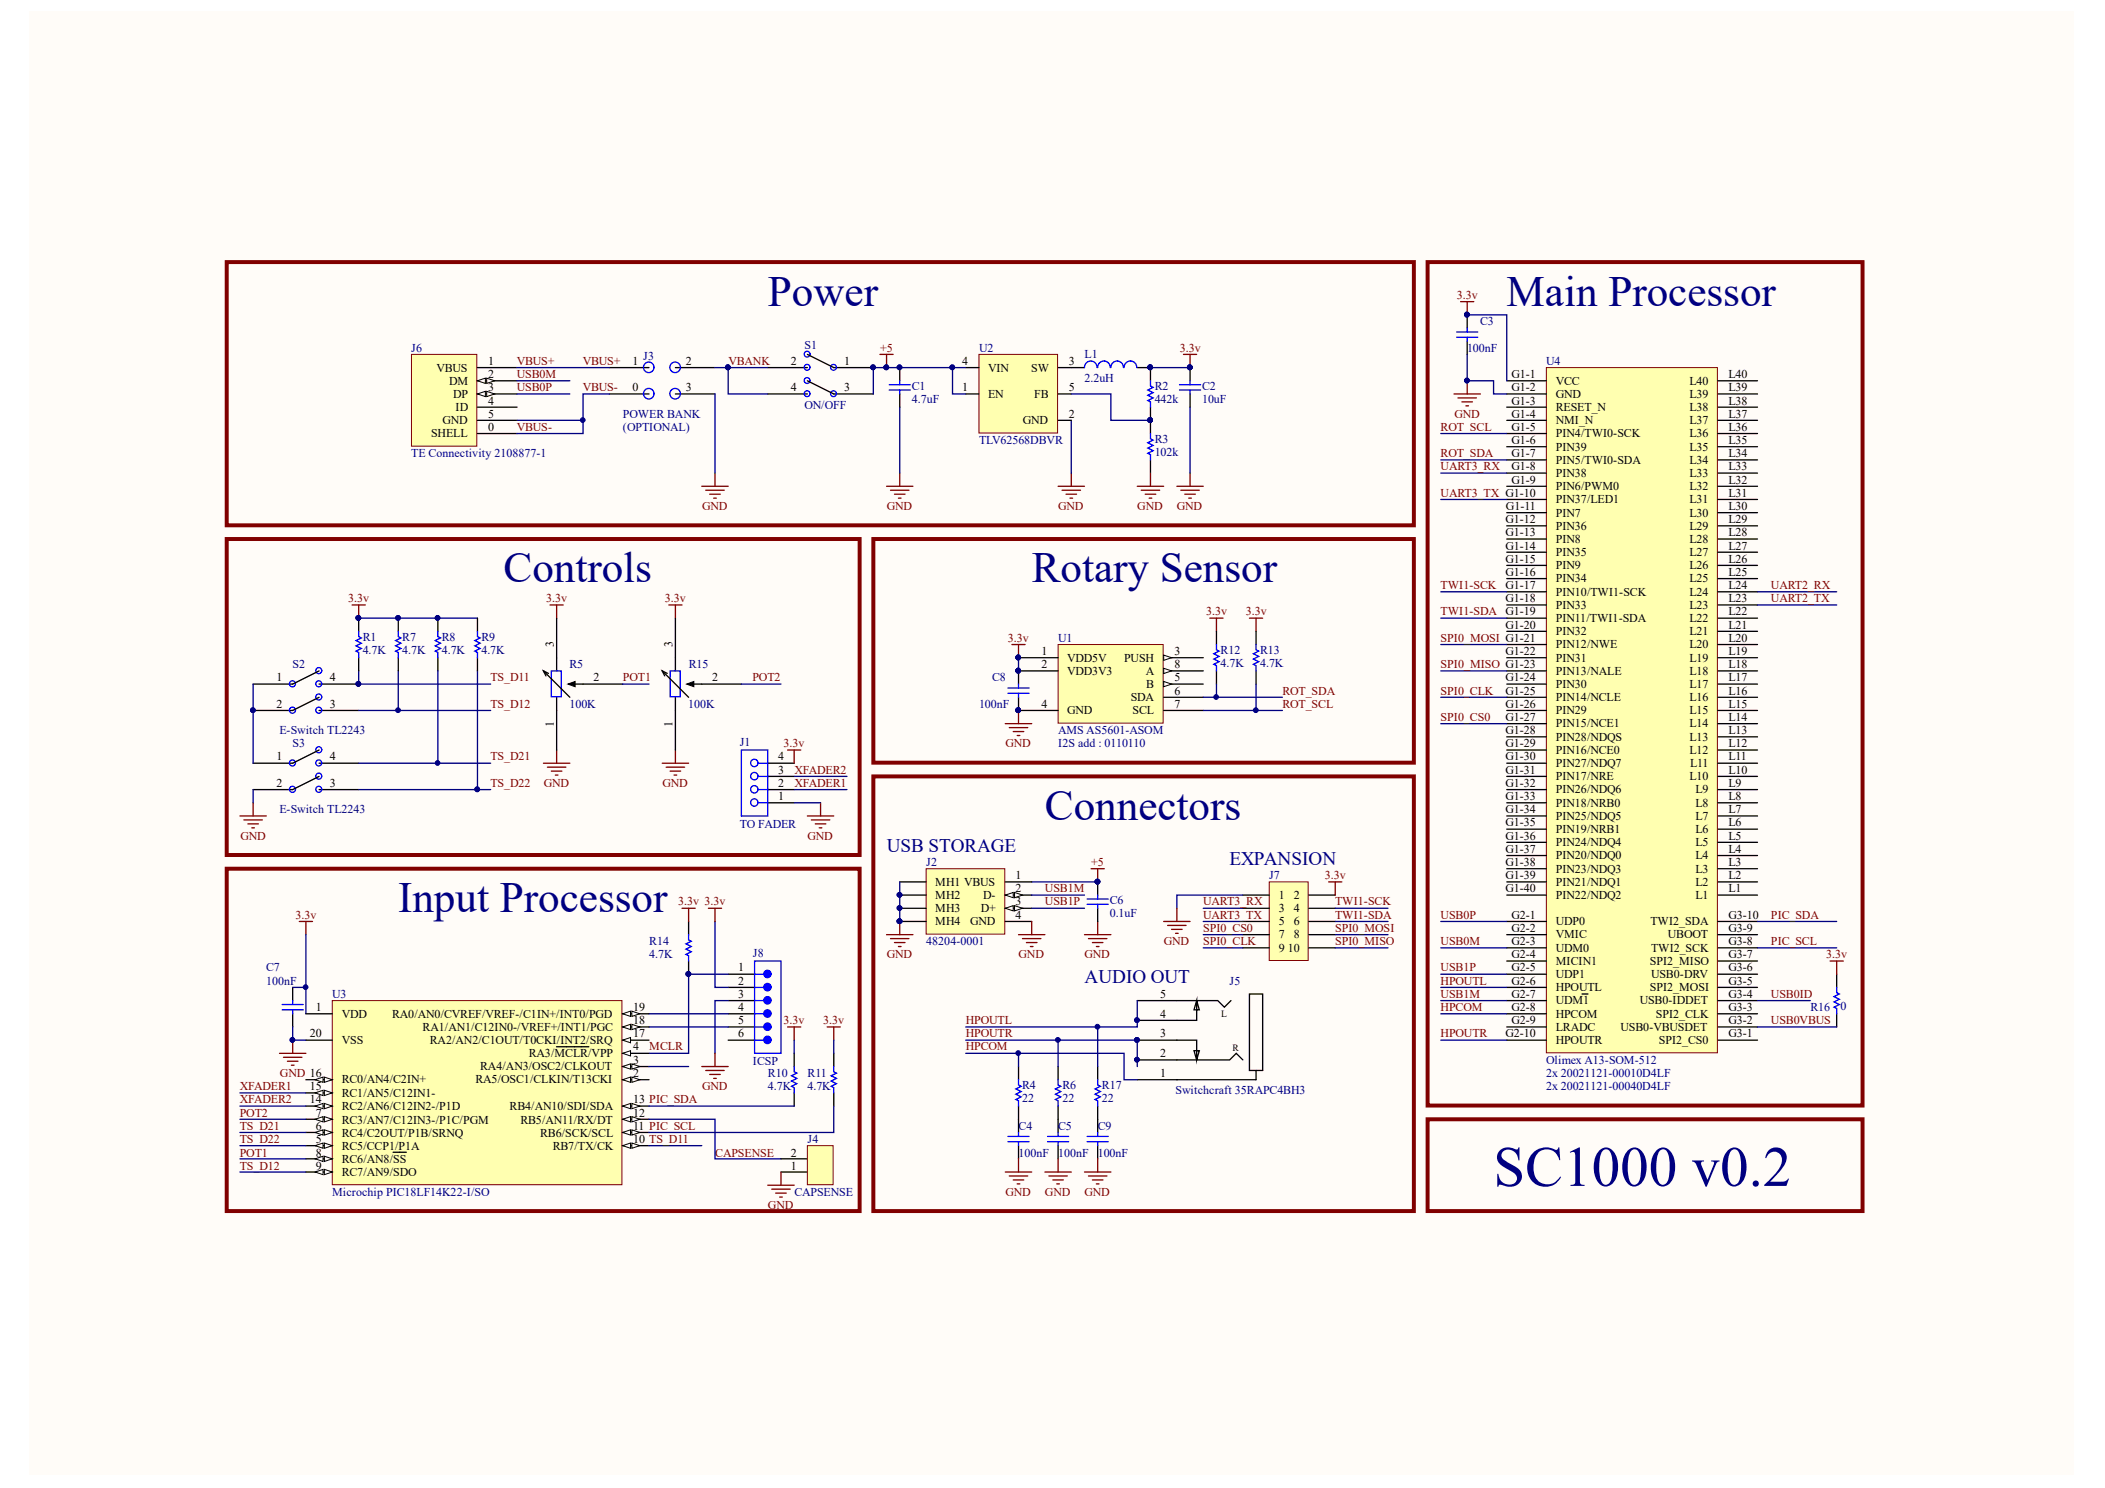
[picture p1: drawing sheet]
<svg xmlns="http://www.w3.org/2000/svg" width="297mm" height="210mm" viewBox="0 0 297 210" stroke-linecap="round" stroke-linejoin="round" font-family="sans-serif">
<defs><g id="words">
<text font-size="8" fill="#000080" x="210.7" y="167.3">SC1000 v0.2</text>
<g font-size="6.1" fill="#000080">
<text x="108.4" y="43.1">Power</text>
<text x="212.6" y="43.1">Main Processor</text>
<text x="71.1" y="82.2">Controls</text>
<text x="145.6" y="82.2">Rotary Sensor</text>
<text x="147.5" y="115.6">Connectors</text>
<text x="56.2" y="128.7">Input Processor</text>
</g>
<g font-size="2.7" fill="#000080">
<text x="125.1" y="120.1">USB STORAGE</text>
<text x="173.5" y="122">EXPANSION</text>
<text x="153" y="138.7">AUDIO OUT</text>
</g>
<g font-size="1.7" fill="#800000">
<text x="205.6" y="42.2">3.3v</text>
<text x="72.9" y="51.5">VBUS+</text>
<text x="72.9" y="53.3">USB0M</text>
<text x="82.2" y="51.5">VBUS+</text>
<text x="102.8" y="51.5">VBANK</text>
<text x="124.2" y="49.6">+5</text>
<text x="166.5" y="49.6">3.3v</text>
<text x="72.9" y="55.2">USB0P</text>
<text x="82.2" y="55.2">VBUS-</text>
<text x="205.2" y="58.9">GND</text>
<text x="72.9" y="60.8">VBUS-</text>
<text x="203.3" y="60.8">ROT_SCL</text>
<text x="203.3" y="64.5">ROT_SDA</text>
<text x="99.1" y="71.9">GND</text>
<text x="125.1" y="71.9">GND</text>
<text x="149.3" y="71.9">GND</text>
<text x="160.5" y="71.9">GND</text>
<text x="166.1" y="71.9">GND</text>
<text x="203.3" y="70.1">UART3_TX G1-10</text>
<text x="203.3" y="66.4">UART3_RX</text>
<text x="203.3" y="83.1">TWI1-SCK</text>
<text x="249.9" y="83.1">UART2_RX</text>
<text x="49.2" y="85">3.3v</text>
<text x="77.1" y="85">3.3v</text>
<text x="93.8" y="85">3.3v</text>
<text x="170.2" y="86.8">3.3v</text>
<text x="175.8" y="86.8">3.3v</text>
<text x="203.3" y="86.8">TWI1-SDA G1-19</text>
<text x="249.9" y="85">UART2_TX</text>
<text x="142.2" y="90.5">3.3v</text>
<text x="203.3" y="90.5">SPI0_MOSI G1-21</text>
<text x="203.3" y="94.3">SPI0_MISO G1-23</text>
<text x="69.2" y="96.1">TS_D11</text>
<text x="69.2" y="99.8">TS_D12</text>
<text x="87.9" y="96.1">POT1</text>
<text x="106.2" y="96.1">POT2</text>
<text x="181" y="98">ROT_SDA</text>
<text x="181" y="99.8">ROT_SCL</text>
<text x="203.3" y="98">SPI0_CLK</text>
<text x="203.3" y="101.7">SPI0_CS0</text>
<text x="69.2" y="107.3">TS_D21</text>
<text x="110.6" y="105.4">3.3v</text>
<text x="141.9" y="105.4">GND</text>
<text x="69.2" y="111">TS_D22</text>
<text x="76.7" y="111">GND</text>
<text x="93.5" y="111">GND</text>
<text x="112.1" y="111">XFADER1</text>
<text x="112.1" y="109.1">XFADER2</text>
<text x="33.9" y="118.4">GND</text>
<text x="114" y="118.4">GND</text>
<text x="147.5" y="125.9">USB1M</text>
<text x="154" y="122.1">+5</text>
<text x="187" y="124">3.3v</text>
<text x="41.7" y="129.6">3.3v</text>
<text x="95.7" y="127.7">3.3v 3.3v</text>
<text x="147.5" y="127.7">USB1P</text>
<text x="169.8" y="127.7">UART3_RX</text>
<text x="169.8" y="129.6">UART3_TX</text>
<text x="169.8" y="131.4">SPI0_CS0</text>
<text x="188.4" y="127.7">TWI1-SCK</text>
<text x="188.4" y="129.6">TWI1-SDA</text>
<text x="188.4" y="131.4">SPI0_MOSI</text>
<text x="203.3" y="129.6">USB0P</text>
<text x="249.9" y="129.6">PIC_SDA</text>
<text x="125.1" y="135.2">GND</text>
<text x="143.7" y="135.2">GND</text>
<text x="153" y="135.2">GND</text>
<text x="164.2" y="133.3">GND</text>
<text x="169.8" y="133.3">SPI0_CLK</text>
<text x="188.4" y="133.3">SPI0_MISO</text>
<text x="203.3" y="137">USB1P</text>
<text x="203.3" y="133.3">USB0M</text>
<text x="249.9" y="133.3">PIC_SCL</text>
<text x="257.7" y="135.2">3.3v</text>
<text x="203.3" y="138.9">HPOUTL</text>
<text x="203.3" y="140.7">USB1M</text>
<text x="203.3" y="142.6">HPCOM</text>
<text x="249.9" y="140.7">USB0ID</text>
<text x="91.6" y="148.2">MCLR</text>
<text x="110.6" y="144.5">3.3v</text>
<text x="116.2" y="144.5">3.3v</text>
<text x="136.3" y="144.5">HPOUTL</text>
<text x="136.3" y="146.3">HPOUTR</text>
<text x="136.3" y="148.2">HPCOM</text>
<text x="203.3" y="146.3">HPOUTR</text>
<text x="249.9" y="144.5">USB0VBUS</text>
<text x="33.8" y="153.8">XFADER1</text>
<text x="33.8" y="155.6">XFADER2</text>
<text x="39.5" y="151.9">GND 16</text>
<text x="99.1" y="153.8">GND</text>
<text x="33.8" y="161.3">TS_D22</text>
<text x="33.8" y="157.6">POT2</text>
<text x="33.8" y="159.4">TS_D21</text>
<text x="33.8" y="165">TS_D12</text>
<text x="33.8" y="163.1">POT1</text>
<text x="100.9" y="163.1">CAPSENSE</text>
<text x="108.4" y="170.6">GND</text>
<text x="141.9" y="168.7">GND</text>
<text x="147.5" y="168.7">GND</text>
<text x="153" y="168.7">GND</text>
</g>
<g font-size="1.7" fill="#000080">
<text x="208.9" y="45.9">C3</text>
<text x="58" y="49.6">J6</text>
<text x="90.8" y="50.7">J3</text>
<text x="113.5" y="49.2">S1</text>
<text x="138.1" y="49.6">U2</text>
<text x="153" y="50.6">L1</text>
<text x="153" y="53.9">2.2uH</text>
<text x="207" y="49.6">100nF</text>
<text x="218.2" y="51.5">U4</text>
<text x="87.9" y="58.9">POWER BANK</text>
<text x="113.5" y="57.7">ON/OFF</text>
<text x="128.7" y="55">C1</text>
<text x="128.7" y="56.9">4.7uF</text>
<text x="162.9" y="55">R2</text>
<text x="162.9" y="56.9">442k</text>
<text x="169.6" y="55">C2</text>
<text x="169.6" y="56.9">10uF</text>
<text x="58" y="64.5">TE Connectivity 2108877-1</text>
<text x="87.9" y="60.8">(OPTIONAL)</text>
<text x="138.1" y="62.6">TLV62568DBVR</text>
<text x="162.9" y="62.5">R3</text>
<text x="162.9" y="64.3">102k</text>
<text x="41.3" y="94.3">S2</text>
<text x="51.2" y="90.4">R1</text>
<text x="51.2" y="92.2">4.7K</text>
<text x="56.8" y="90.4">R7</text>
<text x="56.8" y="92.2">4.7K</text>
<text x="62.3" y="90.4">R8</text>
<text x="62.3" y="92.2">4.7K</text>
<text x="67.9" y="90.4">R9</text>
<text x="67.9" y="92.2">4.7K</text>
<text x="80.4" y="94.3">R5</text>
<text x="97.2" y="94.3">R15</text>
<text x="149.3" y="90.5">U1</text>
<text x="172.2" y="92.2">R12</text>
<text x="172.2" y="94.1">4.7K</text>
<text x="177.8" y="92.2">R13</text>
<text x="177.8" y="94.1">4.7K</text>
<text x="80.4" y="99.8">100K</text>
<text x="97.1" y="99.8">100K</text>
<text x="138.1" y="99.8">100nF</text>
<text x="140" y="96.1">C8</text>
<text x="39.4" y="103.6">E-Switch TL2243</text>
<text x="41.3" y="105.4">S3</text>
<text x="104.4" y="105.2">J1</text>
<text x="149.3" y="103.6">AMS AS5601-ASOM</text>
<text x="149.3" y="105.4">I2S add : 0110110</text>
<text x="39.4" y="114.7">E-Switch TL2243</text>
<text x="104.4" y="116.8">TO FADER</text>
<text x="130.7" y="122.1">J2</text>
<text x="179.1" y="124">J7</text>
<text x="156.6" y="127.6">C6</text>
<text x="156.6" y="129.4">0.1uF</text>
<text x="37.6" y="137">C7</text>
<text x="91.6" y="133.3">R14</text>
<text x="91.6" y="135.2">4.7K</text>
<text x="106.3" y="135">J8</text>
<text x="130.7" y="133.3">48204-0001</text>
<text x="37.6" y="138.9">100nF</text>
<text x="46.9" y="140.7">U3</text>
<text x="173.5" y="138.9">J5</text>
<text x="255.5" y="142.6">R16</text>
<text x="259.7" y="142.4">0</text>
<text x="106.3" y="150.3">ICSP</text>
<text x="108.4" y="151.9">R10</text>
<text x="108.4" y="153.8">4.7K</text>
<text x="114" y="151.9">R11</text>
<text x="114" y="153.8">4.7K</text>
<text x="144.2" y="153.6">R4</text>
<text x="144.2" y="155.5">22</text>
<text x="149.9" y="153.6">R6</text>
<text x="149.9" y="155.5">22</text>
<text x="155.5" y="153.6">R17</text>
<text x="155.5" y="155.5">22</text>
<text x="165.9" y="154.4">Switchcraft 35RAPC4BH3</text>
<text x="218.2" y="150">Olimex A13-SOM-512</text>
<text x="218.2" y="151.9">2x 20021121-00010D4LF</text>
<text x="218.2" y="153.8">2x 20021121-00040D4LF</text>
<text x="114" y="161.3">J4</text>
<text x="143.7" y="159.4">C4</text>
<text x="149.3" y="159.4">C5</text>
<text x="154.9" y="159.4">C9</text>
<text x="143.7" y="163.1">100nF</text>
<text x="149.3" y="163.1">100nF</text>
<text x="154.9" y="163.1">100nF</text>
<text x="46.9" y="168.7">Microchip PIC18LF14K22-I/SO</text>
<text x="112.1" y="168.7">CAPSENSE</text>
</g>
<g font-size="1.7">
<text x="61.6" y="52.4">VBUS</text>
<text x="68.9" y="51.5">1</text>
<text x="68.9" y="53.3">2</text>
<text x="89.3" y="51.5">1</text>
<text x="96.8" y="51.5">2</text>
<text x="111.6" y="51.5">2</text>
<text x="119.1" y="51.5">1</text>
<text x="135.8" y="51.5">4</text>
<text x="139.4" y="52.4">VIN</text>
<text x="145.5" y="52.4">SW</text>
<text x="150.8" y="51.5">3</text>
<text x="213.3" y="53.3">G1-1</text>
<text x="243.9" y="53.3">L40</text>
<text x="62.4" y="59.9">GND</text>
<text x="63.4" y="54.3">DM</text>
<text x="64" y="56.1">DP</text>
<text x="64.3" y="58">ID</text>
<text x="68.9" y="55.2">3</text>
<text x="68.9" y="57.1">4</text>
<text x="68.9" y="58.9">5</text>
<text x="89.3" y="55.2">0</text>
<text x="96.8" y="55.2">3</text>
<text x="111.6" y="55.2">4</text>
<text x="119.1" y="55.2">3</text>
<text x="135.8" y="55.2">1</text>
<text x="139.4" y="56.1">EN</text>
<text x="144.3" y="59.9">GND</text>
<text x="145.9" y="56.1">FB</text>
<text x="150.8" y="58.9">2</text>
<text x="150.8" y="55.2">5</text>
<text x="213.3" y="55.2">G1-2</text>
<text x="213.3" y="57.1">G1-3</text>
<text x="213.3" y="58.9">G1-4</text>
<text x="219.5" y="54.3">VCC</text>
<text x="219.5" y="56.1">GND</text>
<text x="219.5" y="58">RESET_N</text>
<text x="219.5" y="59.9">NMI_N</text>
<text x="238.4" y="59.9">L37</text>
<text x="238.4" y="58">L38</text>
<text x="238.4" y="56.1">L39</text>
<text x="238.4" y="54.3">L40</text>
<text x="243.9" y="58.9">L37</text>
<text x="243.9" y="57.1">L38</text>
<text x="243.9" y="55.2">L39</text>
<text x="60.8" y="61.7">SHELL</text>
<text x="68.9" y="60.8">0</text>
<text x="213.3" y="60.8">G1-5</text>
<text x="213.3" y="62.6">G1-6</text>
<text x="213.3" y="64.5">G1-7</text>
<text x="219.5" y="61.7">PIN4/TWI0-SCK</text>
<text x="219.5" y="63.6">PIN39</text>
<text x="219.5" y="65.4">PIN5/TWI0-SDA</text>
<text x="238.4" y="65.4">L34</text>
<text x="238.4" y="63.6">L35</text>
<text x="238.4" y="61.7">L36</text>
<text x="243.9" y="64.5">L34</text>
<text x="243.9" y="62.6">L35</text>
<text x="243.9" y="60.8">L36</text>
<text x="212.5" y="71.9">G1-11</text>
<text x="213.3" y="66.4">G1-8</text>
<text x="213.3" y="68.2">G1-9</text>
<text x="219.5" y="67.3">PIN38</text>
<text x="219.5" y="69.1">PIN6/PWM0</text>
<text x="219.5" y="71">PIN37/LED1</text>
<text x="238.4" y="71">L31</text>
<text x="238.4" y="69.1">L32</text>
<text x="238.4" y="67.3">L33</text>
<text x="243.9" y="71.9">L30</text>
<text x="243.9" y="70.1">L31</text>
<text x="243.9" y="68.2">L32</text>
<text x="243.9" y="66.4">L33</text>
<text x="212.4" y="73.8">G1-12</text>
<text x="212.4" y="75.7">G1-13</text>
<text x="212.4" y="77.5">G1-14</text>
<text x="219.5" y="72.9">PIN7</text>
<text x="219.5" y="74.7">PIN36</text>
<text x="219.5" y="76.6">PIN8</text>
<text x="238.4" y="76.6">L28</text>
<text x="238.4" y="74.7">L29</text>
<text x="238.4" y="72.9">L30</text>
<text x="243.9" y="77.5">L27</text>
<text x="243.9" y="75.7">L28</text>
<text x="243.9" y="73.8">L29</text>
<text x="212.4" y="79.4">G1-15</text>
<text x="212.4" y="81.2">G1-16</text>
<text x="212.4" y="83.1">G1-17</text>
<text x="219.5" y="78.4">PIN35</text>
<text x="219.5" y="80.3">PIN9</text>
<text x="219.5" y="82.2">PIN34</text>
<text x="238.4" y="82.2">L25</text>
<text x="238.4" y="80.3">L26</text>
<text x="238.4" y="78.4">L27</text>
<text x="243.9" y="83.1">L24</text>
<text x="243.9" y="81.2">L25</text>
<text x="243.9" y="79.4">L26</text>
<text x="212.4" y="85">G1-18</text>
<text x="212.4" y="88.7">G1-20</text>
<text x="219.5" y="84">PIN10/TWI1-SCK</text>
<text x="219.5" y="85.9">PIN33</text>
<text x="219.5" y="87.7">PIN11/TWI1-SDA</text>
<text x="219.5" y="89.6">PIN32</text>
<text x="238.4" y="89.6">L21</text>
<text x="238.4" y="87.7">L22</text>
<text x="238.4" y="85.9">L23</text>
<text x="238.4" y="84">L24</text>
<text x="243.9" y="88.7">L21</text>
<text x="243.9" y="86.8">L22</text>
<text x="243.9" y="85">L23</text>
<text x="78.2" y="91.3" transform="rotate(-90 78.2 91.3)">3</text>
<text x="94.9" y="91.3" transform="rotate(-90 94.9 91.3)">3</text>
<text x="146.9" y="92.4">1</text>
<text x="146.9" y="94.3">2</text>
<text x="150.6" y="93.3">VDD5V</text>
<text x="150.6" y="95.2">VDD3V3</text>
<text x="158.6" y="93.3">PUSH</text>
<text x="161.7" y="95.2">A</text>
<text x="165.7" y="92.4">3</text>
<text x="165.7" y="94.3">8</text>
<text x="212.4" y="92.4">G1-22</text>
<text x="219.5" y="91.5">PIN12/NWE</text>
<text x="219.5" y="93.3">PIN31</text>
<text x="219.5" y="95.2">PIN13/NALE</text>
<text x="238.4" y="95.2">L18</text>
<text x="238.4" y="93.3">L19</text>
<text x="238.4" y="91.5">L20</text>
<text x="243.9" y="94.3">L18</text>
<text x="243.9" y="92.4">L19</text>
<text x="243.9" y="90.5">L20</text>
<text x="39" y="96.1">1</text>
<text x="39" y="99.8">2</text>
<text x="46.5" y="96.1">4</text>
<text x="46.5" y="99.8">3</text>
<text x="83.8" y="96.1">2</text>
<text x="100.5" y="96.1">2</text>
<text x="146.9" y="99.8">4</text>
<text x="150.6" y="100.8">GND</text>
<text x="159.6" y="98.9">SDA</text>
<text x="159.8" y="100.8">SCL</text>
<text x="161.8" y="97">B</text>
<text x="165.7" y="99.8">7</text>
<text x="165.7" y="98">6</text>
<text x="165.7" y="96.1">5</text>
<text x="212.4" y="96.1">G1-24</text>
<text x="212.4" y="98">G1-25</text>
<text x="212.4" y="99.8">G1-26</text>
<text x="212.4" y="101.7">G1-27</text>
<text x="219.5" y="97">PIN30</text>
<text x="219.5" y="98.9">PIN14/NCLE</text>
<text x="219.5" y="100.8">PIN29</text>
<text x="238.4" y="100.8">L15</text>
<text x="238.4" y="98.9">L16</text>
<text x="238.4" y="97">L17</text>
<text x="243.9" y="101.7">L14</text>
<text x="243.9" y="99.8">L15</text>
<text x="243.9" y="98">L16</text>
<text x="243.9" y="96.1">L17</text>
<text x="39" y="107.3">1</text>
<text x="46.5" y="107.3">4</text>
<text x="78.2" y="102.5" transform="rotate(-90 78.2 102.5)">1</text>
<text x="94.9" y="102.5" transform="rotate(-90 94.9 102.5)">1</text>
<text x="109.8" y="107.3">4</text>
<text x="212.4" y="103.6">G1-28</text>
<text x="212.4" y="105.4">G1-29</text>
<text x="212.4" y="107.3">G1-30</text>
<text x="219.5" y="102.6">PIN15/NCE1</text>
<text x="219.5" y="104.5">PIN28/NDQS</text>
<text x="219.5" y="106.3">PIN16/NCE0</text>
<text x="238.4" y="106.3">L12</text>
<text x="238.4" y="104.5">L13</text>
<text x="238.4" y="102.6">L14</text>
<text x="243.9" y="107.3">L11</text>
<text x="243.9" y="105.4">L12</text>
<text x="243.9" y="103.6">L13</text>
<text x="39" y="111">2</text>
<text x="46.5" y="111">3</text>
<text x="109.8" y="112.9">1</text>
<text x="109.8" y="111">2</text>
<text x="109.8" y="109.1">3</text>
<text x="212.4" y="109.1">G1-31</text>
<text x="212.4" y="111">G1-32</text>
<text x="212.4" y="112.9">G1-33</text>
<text x="219.5" y="108.2">PIN27/NDQ7</text>
<text x="219.5" y="110.1">PIN17/NRE</text>
<text x="219.5" y="111.9">PIN26/NDQ6</text>
<text x="219.5" y="113.8">PIN18/NRB0</text>
<text x="238.4" y="110.1">L10</text>
<text x="238.5" y="108.2">L11</text>
<text x="239.2" y="113.8">L8</text>
<text x="239.2" y="111.9">L9</text>
<text x="243.9" y="112.9">L8</text>
<text x="243.9" y="111">L9</text>
<text x="243.9" y="109.1">L10</text>
<text x="212.4" y="114.7">G1-34</text>
<text x="212.4" y="116.6">G1-35</text>
<text x="212.4" y="118.4">G1-36</text>
<text x="219.5" y="115.6">PIN25/NDQ5</text>
<text x="219.5" y="117.5">PIN19/NRB1</text>
<text x="219.5" y="119.4">PIN24/NDQ4</text>
<text x="239.2" y="119.4">L5</text>
<text x="239.2" y="117.5">L6</text>
<text x="239.2" y="115.6">L7</text>
<text x="243.9" y="118.4">L5</text>
<text x="243.9" y="116.6">L6</text>
<text x="243.9" y="114.7">L7</text>
<text x="132" y="124.9">MH1 VBUS</text>
<text x="143.3" y="124">1</text>
<text x="143.3" y="125.9">2</text>
<text x="212.4" y="120.3">G1-37</text>
<text x="212.4" y="122.1">G1-38</text>
<text x="212.4" y="124">G1-39</text>
<text x="212.4" y="125.9">G1-40</text>
<text x="219.5" y="121.2">PIN20/NDQ0</text>
<text x="219.5" y="123.1">PIN23/NDQ3</text>
<text x="219.5" y="124.9">PIN21/NDQ1</text>
<text x="239.2" y="124.9">L2</text>
<text x="239.2" y="123.1">L3</text>
<text x="239.2" y="121.2">L4</text>
<text x="243.9" y="125.9">L1</text>
<text x="243.9" y="124">L2</text>
<text x="243.9" y="122.1">L3</text>
<text x="243.9" y="120.3">L4</text>
<text x="132" y="126.8">MH2</text>
<text x="132" y="128.7">MH3</text>
<text x="132" y="130.5">MH4</text>
<text x="136.9" y="130.5">GND</text>
<text x="138.4" y="128.7">D+</text>
<text x="138.7" y="126.8">D-</text>
<text x="143.3" y="127.7">3</text>
<text x="143.3" y="129.6">4</text>
<text x="180.4" y="126.8">1</text>
<text x="180.4" y="128.7">3</text>
<text x="180.4" y="130.5">5</text>
<text x="182.6" y="126.8">2</text>
<text x="182.6" y="128.7">4</text>
<text x="182.6" y="130.5">6</text>
<text x="213.3" y="129.6">G2-1</text>
<text x="213.3" y="131.4">G2-2</text>
<text x="219.5" y="126.8">PIN22/NDQ2</text>
<text x="219.5" y="130.5">UDP0</text>
<text x="232.9" y="130.5">TWI2_SDA</text>
<text x="239.2" y="126.8">L1</text>
<text x="243.9" y="131.4">G3-9</text>
<text x="243.9" y="129.6">G3-10</text>
<text x="104.1" y="137">1</text>
<text x="180.4" y="132.4">7</text>
<text x="180.4" y="134.2">9</text>
<text x="181.7" y="134.2">10</text>
<text x="182.6" y="132.4">8</text>
<text x="213.3" y="133.3">G2-3</text>
<text x="213.3" y="135.2">G2-4</text>
<text x="213.3" y="137">G2-5</text>
<text x="219.5" y="132.4">VMIC</text>
<text x="219.5" y="134.2">UDM0</text>
<text x="219.5" y="136.1">MICIN1</text>
<text x="219.5" y="138">UDP1</text>
<text x="232.8" y="136.1">SPI2_MISO</text>
<text x="233" y="138">USB0-DRV</text>
<text x="233" y="134.2">TWI2_SCK</text>
<text x="235.4" y="132.4">UBOOT</text>
<text x="243.9" y="137">G3-6</text>
<text x="243.9" y="135.2">G3-7</text>
<text x="243.9" y="133.3">G3-8</text>
<text x="44.6" y="142.6">1</text>
<text x="48.2" y="143.5">VDD</text>
<text x="55.3" y="143.5">RA0/AN0/CVREF/VREF-/C1IN+/INT0/PGD</text>
<text x="89.3" y="142.6">19</text>
<text x="104.1" y="138.9">2</text>
<text x="104.1" y="140.7">3</text>
<text x="104.1" y="142.6">4</text>
<text x="163.7" y="140.7">5</text>
<text x="163.7" y="143.5">4</text>
<text x="213.3" y="138.9">G2-6</text>
<text x="213.3" y="140.7">G2-7</text>
<text x="213.3" y="142.6">G2-8</text>
<text x="219.5" y="139.8">HPOUTL</text>
<text x="219.5" y="141.7">UDM1</text>
<text x="219.5" y="143.5">HPCOM</text>
<text x="231.4" y="141.7">USB0-IDDET</text>
<text x="232.8" y="139.8">SPI2_MOSI</text>
<text x="233.7" y="143.5">SPI2_CLK</text>
<text x="243.9" y="142.6">G3-3</text>
<text x="243.9" y="140.7">G3-4</text>
<text x="243.9" y="138.9">G3-5</text>
<text x="43.7" y="146.3">20</text>
<text x="48.2" y="147.3">VSS</text>
<text x="59.6" y="145.4">RA1/AN1/C12IN0-/VREF+/INT1/PGC</text>
<text x="60.7" y="147.3">RA2/AN2/C1OUT/T0CKI/INT2/SRQ</text>
<text x="74.6" y="149.1">RA3/MCLR/VPP</text>
<text x="89.3" y="148.2">4</text>
<text x="89.3" y="146.3">17</text>
<text x="89.3" y="144.5">18</text>
<text x="104.1" y="144.5">5</text>
<text x="104.1" y="146.3">6</text>
<text x="163.7" y="149.1">2</text>
<text x="163.7" y="146.3">3</text>
<text x="212.4" y="146.3">G2-10</text>
<text x="213.3" y="144.5">G2-9</text>
<text x="219.5" y="145.4">LRADC</text>
<text x="219.5" y="147.3">HPOUTR</text>
<text x="228.7" y="145.4">USB0-VBUSDET</text>
<text x="234.1" y="147.3">SPI2_CS0</text>
<text x="243.9" y="146.3">G3-1</text>
<text x="243.9" y="144.5">G3-2</text>
<text x="43.7" y="155.6">14</text>
<text x="43.7" y="153.8">15</text>
<text x="48.2" y="154.7">RC1/AN5/C12IN1-</text>
<text x="48.2" y="152.8">RC0/AN4/C2IN+</text>
<text x="67.1" y="152.8">RA5/OSC1/CLKIN/T13CKI</text>
<text x="67.8" y="151">RA4/AN3/OSC2/CLKOUT</text>
<text x="89.3" y="151.9">2</text>
<text x="89.3" y="150">3</text>
<text x="89.3" y="155.6">13 PIC_SDA</text>
<text x="163.7" y="151.9">1</text>
<text x="44.6" y="161.3">5</text>
<text x="44.6" y="159.4">6</text>
<text x="44.6" y="157.6">7</text>
<text x="48.2" y="160.4">RC4/C2OUT/P1B/SRNQ</text>
<text x="48.2" y="158.5">RC3/AN7/C12IN3-/P1C/PGM</text>
<text x="48.2" y="156.6">RC2/AN6/C12IN2-/P1D</text>
<text x="71.9" y="156.6">RB4/AN10/SDI/SDA</text>
<text x="73.4" y="158.5">RB5/AN11/RX/DT</text>
<text x="76.2" y="160.4">RB6/SCK/SCL</text>
<text x="89.3" y="161.3">10 TS_D11</text>
<text x="89.3" y="159.4">11 PIC_SCL</text>
<text x="89.3" y="157.6">12</text>
<text x="44.6" y="163.1">8</text>
<text x="44.6" y="165">9</text>
<text x="48.2" y="162.2">RC5/CCP1/P1A</text>
<text x="48.2" y="164.1">RC6/AN8/SS</text>
<text x="48.2" y="165.9">RC7/AN9/SDO</text>
<text x="78" y="162.2">RB7/TX/CK</text>
<text x="111.6" y="165">1</text>
<text x="111.6" y="163.1">2</text>
</g>
<g font-size="1.4">
<text x="172.3" y="143.5">L</text>
<text x="173.9" y="148.3">R</text>
</g>
</g></defs>
<path d="M4.1 1.6h288.5v206.4h-288.5z" fill="#fffcf8"/>
<g fill="none" stroke="#800000" stroke-width=".19">
<path d="M77.6 85.3h1.9M78.5 85.3v1.9M94.4 85.3h1.8M95.3 85.3v1.9M76.7 107.7h3.7M77.2 108.2h2.7M77.8 108.8h1.5M78.4 109.3h.3M78.5 105.8v1.9M93.4 107.7h3.8M94 108.2h2.6M94.6 108.8h1.5"/>
<path d="M95.1 109.3h.4M95.3 105.8v1.9"/>
</g>
<path d="M149.3 90.9h14.8v11.1h-14.8z" fill="#ffffb0" stroke="#800000" stroke-width=".14"/>
<path d="M143.7 92.8h5.6M143.7 94.6h5.6M164.2 92.8h5.6" fill="none" stroke="#000" stroke-width=".19"/>
<g fill="#000080" stroke="#000080" stroke-width=".14">
<circle cx="143.7" cy="92.7" r=".33"/>
<circle cx="143.7" cy="94.6" r=".33"/>
</g>
<path d="M164.2 92.4l1.1 .4-1.1 .4z" fill="#fffcf8" stroke="#000" stroke-width=".14"/>
<path d="M164.2 94.6h5.6M143.7 100.2h5.6" fill="none" stroke="#000" stroke-width=".19"/>
<circle cx="143.7" cy="100.2" r=".33" fill="#000080" stroke="#000080" stroke-width=".14"/>
<path d="M164.2 94.3l1.1 .3-1.1 .4z" fill="#fffcf8" stroke="#000" stroke-width=".14"/>
<path d="M164.2 98.4h5.6M164.2 96.5h5.6M164.2 100.2h5.6" fill="none" stroke="#000" stroke-width=".19"/>
<path d="M164.2 96.1l1.1 .4-1.1 .4z" fill="#fffcf8" stroke="#000" stroke-width=".14"/>
<g fill="#000080" stroke="#000080" stroke-width=".14">
<circle cx="143.7" cy="92.7" r=".33"/>
<circle cx="143.7" cy="94.6" r=".33"/>
<circle cx="143.7" cy="100.2" r=".33"/>
<circle cx="50.6" cy="96.5" r=".33"/>
<circle cx="35.7" cy="100.2" r=".34"/>
<circle cx="50.6" cy="87.2" r=".33"/>
<circle cx="56.2" cy="100.2" r=".34"/>
</g>
<g fill="none" stroke="#800000" stroke-width=".19">
<path d="M49.7 85.3h1.8M50.6 85.3v1.9M142.8 90.9h1.9M143.7 90.9v1.9M33.9 115.1h3.7M34.4 115.7h2.6M35 116.2h1.5M35.5 116.8h.4M35.7 113.2v1.9M141.9 102.1h3.7M142.4 102.6h2.6M143 103.2h1.5"/>
<path d="M143.5 103.8h.4M143.7 100.2v1.9"/>
</g>
<g fill="none" stroke="#000" stroke-width=".19">
<path d="M45 94.6l-3.7 1.9h-5.6M45 96.5h5.6M45 98.4l-3.7 1.8h-5.6M76.7 94.6l3.7 3.8M77.4 95l-.7-.4 .3 .7M78.5 87.2v7.4M78.5 98.4v7.4M80.4 96.5h7.5M93.4 94.6l3.8 3.8M94.2 95l-.8-.4 .4 .7M95.3 87.2v7.4M95.3 98.4v7.4"/>
<path d="M97.2 96.5h7.4M45 100.2h5.6M45 105.8l-3.7 1.9h-5.6M45 107.7h5.6M45 109.5l-3.7 1.9h-5.6M45 111.4h5.6"/>
</g>
<g fill="none" stroke="#00f" stroke-width=".19">
<path d="M77.8 94.6h1.4v3.7h-1.4zM94.6 94.6h1.4v3.7h-1.4z"/>
<circle cx="41.3" cy="96.5" r=".43"/>
<circle cx="45" cy="94.6" r=".42"/>
<circle cx="45" cy="98.3" r=".42"/>
<circle cx="45" cy="96.5" r=".42"/>
<circle cx="41.3" cy="111.3" r=".43"/>
<circle cx="41.3" cy="107.6" r=".43"/>
<circle cx="41.3" cy="100.2" r=".43"/>
<circle cx="45" cy="111.3" r=".42"/>
<circle cx="45" cy="107.6" r=".42"/>
<circle cx="45" cy="100.2" r=".42"/>
<circle cx="45" cy="109.5" r=".42"/>
<circle cx="45" cy="105.8" r=".42"/>
</g>
<path d="M50.6 94.6v1.9h18.6M50.6 87.2h16.8M56.2 94.6v5.6M50.6 100.2h18.6" fill="none" stroke="#000080" stroke-width=".19"/>
<path d="M80.1 96.5l1.1-.4v.8zM96.9 96.5l1-.4v.8z" fill="#000" stroke="#000" stroke-width=".14"/>
<path d="M58.1 50h9.2v12.9h-9.2z" fill="#ffffb0" stroke="#800000" stroke-width=".14"/>
<path d="M67.4 51.9h5.6M67.4 53.7h5.6" fill="none" stroke="#000" stroke-width=".19"/>
<g fill="#fffcf8" stroke="#000" stroke-width=".14">
<path d="M67.4 53.7l1.1-.4v.8z"/>
<path d="M68.7 53.3l1.1 .4-1.1 .4z"/>
</g>
<path d="M67.4 55.6h5.6" fill="none" stroke="#000" stroke-width=".19"/>
<g fill="#fffcf8" stroke="#000" stroke-width=".14">
<path d="M67.4 55.6l1.1-.4v.7z"/>
<path d="M68.7 55.2l1.1 .4-1.1 .3z"/>
</g>
<path d="M67.4 57.4h5.6M67.4 59.3h5.6M67.4 61.2h5.6M108.3 113.2h3.8M108.3 111.4h3.8M108.3 109.5h3.8M108.3 107.7h3.8" fill="none" stroke="#000" stroke-width=".19"/>
<path d="M67.4 94.6v16.8h1.8M143.7 92.8v1.8M50.6 111.4h16.8M145.6 124.4h9.3" fill="none" stroke="#000080" stroke-width=".19"/>
<g fill="#000080" stroke="#000080" stroke-width=".14">
<circle cx="67.3" cy="111.3" r=".34"/>
<circle cx="143.7" cy="94.6" r=".33"/>
<circle cx="143.7" cy="92.7" r=".33"/>
<circle cx="154.9" cy="124.4" r=".34"/>
</g>
<g fill="none" stroke="#00f" stroke-width=".19">
<path d="M104.6 105.8h3.7v9.3h-3.7zM107 109.5h1.3M107 111.4h1.3M107 113.2h1.3M107 107.7h1.3"/>
<circle cx="106.4" cy="109.5" r=".52"/>
<circle cx="106.4" cy="113.2" r=".52"/>
<circle cx="106.4" cy="107.6" r=".52"/>
<circle cx="106.4" cy="111.3" r=".52"/>
</g>
<g fill="none" stroke="#800000" stroke-width=".19">
<path d="M111.1 105.8h1.9M112.1 105.8v1.9M113.9 115.1h3.8M114.5 115.7h2.6M115 116.2h1.5M115.6 116.8h.4M115.8 113.2v1.9M153 131.8h3.8M153.6 132.4h2.6M154 122.5h1.8M154.2 133h1.4M154.7 133.5h.4"/>
<path d="M154.9 122.5v1.9M154.9 130v1.8"/>
</g>
<path d="M130.7 122.5h11.1v9.3h-11.1z" fill="#ffffb0" stroke="#800000" stroke-width=".14"/>
<path d="M141.9 124.4h3.7M141.9 126.3h3.7" fill="none" stroke="#000" stroke-width=".19"/>
<g fill="#fffcf8" stroke="#000" stroke-width=".14">
<path d="M141.9 126.3l1.1-.4v.7z"/>
<path d="M143.2 125.9l1.1 .4-1.1 .3z"/>
</g>
<path d="M141.9 128.1h3.7" fill="none" stroke="#000" stroke-width=".19"/>
<g fill="#fffcf8" stroke="#000" stroke-width=".14">
<path d="M141.9 128.1l1.1-.3v.7z"/>
<path d="M143.2 127.8l1.1 .3-1.1 .4z"/>
</g>
<path d="M102.8 137.4h3.7M102.8 139.3h3.7M127 130h3.7M127 124.4h3.7M127 126.3h3.7M127 128.1h3.7M141.9 130h3.7M102.8 141.1h3.7M102.8 143h3.7M102.8 144.9h3.7M102.8 146.7h3.7" fill="none" stroke="#000" stroke-width=".19"/>
<g fill="#000080" stroke="#000080" stroke-width=".14">
<circle cx="126.9" cy="126.2" r=".34"/>
<circle cx="126.9" cy="128.1" r=".34"/>
<circle cx="126.9" cy="129.9" r=".34"/>
<circle cx="41.3" cy="146.7" r=".33"/>
<circle cx="97.1" cy="137.4" r=".34"/>
</g>
<path d="M106.5 135.6h3.7v13h-3.7zM106.5 137.4h1.3M106.5 139.3h1.3M106.5 141.1h1.3M106.5 143h1.3M106.5 144.9h1.3M106.5 146.7h1.3" fill="none" stroke="#00f" stroke-width=".19"/>
<g fill="#00f" stroke="#00f" stroke-width=".19">
<circle cx="108.3" cy="137.4" r=".52"/>
<circle cx="108.3" cy="139.2" r=".52"/>
<circle cx="108.3" cy="141.1" r=".52"/>
<circle cx="108.3" cy="143" r=".52"/>
<circle cx="108.3" cy="144.8" r=".52"/>
<circle cx="108.3" cy="146.7" r=".52"/>
</g>
<path d="M112.1 113.2h3.7M43.2 131.8v11.2M100.9 130v9.3h1.9M102.8 137.4h-5.6v11.2h-5.6M91.6 143h11.2M91.6 144.9h11.2M102.8 141.1h-1.9v7.5" fill="none" stroke="#000080" stroke-width=".19"/>
<g fill="none" stroke="#800000" stroke-width=".19">
<path d="M42.2 130h1.9M43.2 130v1.8M100 128.1h1.8M100.9 128.1v1.9M39.4 148.6h3.8M40 149.1h2.6M40.6 149.7h1.4M41.1 150.3h.4M41.3 146.7v1.9M99 150.4h3.8M99.6 151h2.6M100.1 151.6h1.5"/>
<path d="M100.7 152.1h.4M100.9 148.6v1.8"/>
</g>
<path d="M218.2 51.9h24.1v96.6h-24.1z" fill="#ffffb0" stroke="#800000" stroke-width=".14"/>
<g fill="none" stroke="#000" stroke-width=".19">
<path d="M86 55.6h5.6M86 51.9h5.6M95.3 55.6h5.6M95.3 51.9h5.6M108.3 55.6h5.6M108.3 51.9h5.6M113.9 53.7l3.8 1.9h5.5M113.9 50l3.8 1.9h5.5M207 44.4v1.9M207 48.1v1.9M212.6 53.7h5.6M212.6 55.6h5.6"/>
<path d="M212.6 57.4h5.6M212.6 59.3h5.6M242.4 53.7h5.6M242.4 55.6h5.6M242.4 57.4h5.6M242.4 59.3h5.6M212.6 61.2h5.6M212.6 63h5.6M212.6 64.9h5.6M212.6 66.7h5.6M212.6 68.6h5.6M212.6 70.5h5.6"/>
<path d="M212.6 72.3h5.6M212.6 74.2h5.6M212.6 76h5.6M212.6 77.9h5.6M212.6 79.8h5.6M242.4 61.2h5.6M242.4 63h5.6M242.4 64.9h5.6M242.4 66.7h5.6M242.4 68.6h5.6M242.4 70.5h5.6M242.4 72.3h5.6"/>
<path d="M242.4 74.2h5.6M242.4 76h5.6M242.4 77.9h5.6M242.4 79.8h5.6M212.6 81.6h5.6M212.6 83.5h5.6M212.6 85.3h5.6M212.6 87.2h5.6M212.6 89.1h5.6M212.6 90.9h5.6M212.6 92.8h5.6M212.6 94.6h5.6"/>
<path d="M212.6 96.5h5.6M212.6 98.4h5.6M242.4 81.6h5.6M242.4 83.5h5.6M242.4 85.3h5.6M242.4 87.2h5.6M242.4 89.1h5.6M242.4 90.9h5.6M242.4 92.8h5.6M242.4 94.6h5.6M242.4 96.5h5.6M242.4 98.4h5.6"/>
<path d="M212.6 100.2h5.6M212.6 102.1h5.6M212.6 103.9h5.6M212.6 105.8h5.6M212.6 107.7h5.6M212.6 109.5h5.6M212.6 111.4h5.6M212.6 113.2h5.6M212.6 115.1h5.6M212.6 117h5.6M212.6 118.8h5.6M242.4 100.2h5.6"/>
<path d="M242.4 102.1h5.6M242.4 103.9h5.6M242.4 105.8h5.6M242.4 107.7h5.6M242.4 109.5h5.6M242.4 111.4h5.6M242.4 113.2h5.6M242.4 115.1h5.6M242.4 117h5.6M242.4 118.8h5.6M212.6 120.7h5.6M212.6 122.5h5.6"/>
<path d="M212.6 124.4h5.6M212.6 126.3h5.6M212.6 130h5.6M212.6 131.8h5.6M212.6 133.7h5.6M212.6 135.6h5.6M212.6 137.4h5.6M212.6 139.3h5.6M242.4 120.7h5.6M242.4 122.5h5.6M242.4 124.4h5.6M242.4 126.3h5.6"/>
<path d="M242.4 130h5.6M242.4 131.8h5.6M242.4 133.7h5.6M242.4 135.6h5.6M242.4 137.4h5.6M242.4 139.3h5.6M212.6 141.1h5.6M212.6 143h5.6M212.6 144.9h5.6M212.6 146.7h5.6M223.2 140.2h.9M242.4 141.1h5.6"/>
<path d="M242.4 143h5.6M242.4 144.9h5.6M242.4 146.7h5.6"/>
</g>
<g fill="#000080" stroke="#000080" stroke-width=".14">
<circle cx="123.2" cy="51.8" r=".33"/>
<circle cx="167.9" cy="51.8" r=".34"/>
<circle cx="125.1" cy="51.8" r=".34"/>
<circle cx="82.2" cy="59.3" r=".33"/>
<circle cx="207" cy="44.4" r=".34"/>
</g>
<g fill="none" stroke="#00f" stroke-width=".19">
<path d="M205.5 46.8h3M205.5 47.6h3M207 46.3v.5M207 47.6v.5"/>
<circle cx="91.5" cy="55.5" r=".74"/>
<circle cx="91.5" cy="51.8" r=".74"/>
<circle cx="95.3" cy="55.5" r=".74"/>
<circle cx="95.3" cy="51.8" r=".74"/>
<circle cx="113.9" cy="50" r=".41"/>
<circle cx="113.9" cy="53.7" r=".41"/>
<circle cx="113.9" cy="55.5" r=".41"/>
<circle cx="113.9" cy="51.8" r=".41"/>
<circle cx="117.6" cy="55.5" r=".41"/>
<circle cx="117.6" cy="51.8" r=".41"/>
</g>
<g fill="none" stroke="#800000" stroke-width=".19">
<path d="M124.2 50h1.8M125.1 50v1.9M167 50h1.9M167.9 50v1.9M99 68.6h3.8M99.6 69.2h2.6M100.1 69.7h1.5M100.7 70.3h.4M100.9 66.7v1.9M125.1 68.6h3.7M125.7 69.2h2.6M126.2 69.7h1.5"/>
<path d="M126.8 70.3h.3M127 66.7v1.9M149.3 68.6h3.7M149.9 69.2h2.6M150.4 69.7h1.5M151 70.3h.4M151.2 66.7v1.9M166.1 68.6h3.7M166.6 69.2h2.6M167.2 69.7h1.5M167.7 70.3h.4M167.9 66.7v1.9"/>
</g>
<path d="M73 59.3h9.3M127 57.4v9.3M151.2 59.3v7.4M167.9 57.4v9.3" fill="none" stroke="#000080" stroke-width=".19"/>
<path d="M138.1 50h11.1v11.1h-11.1z" fill="#ffffb0" stroke="#800000" stroke-width=".14"/>
<g fill="none" stroke="#000" stroke-width=".19">
<path d="M127 51.9v1.8M127 55.6v1.8M136.3 55.6h1.8M136.3 51.9h1.8M149.3 55.6h1.9M149.3 59.3h1.9M149.3 51.9h3.7M160.5 51.9h1.8v1.8M162.3 57.4v3.8M167.9 51.9v1.8M167.9 55.6v1.8M162.3 64.9v1.8"/>
<path d="M154.9 124.4v1.9M154.9 128.1v1.9M160.5 149.5h13l.9-.9 1 .9M160.5 141.1h11.3l1 1 .9-1M160.5 146.7h8.4v2.8l.3-1.3h-.7l.4 1.3M168.9 141.1l.3 1.3h-.7l.4-1.3v2.8h-8.4M176.3 140.2h1.9v10.8h-1.9zM177.2 151v1.3h-16.7"/>
</g>
<g fill="#000080" stroke="#000080" stroke-width=".14">
<circle cx="162.3" cy="51.8" r=".33"/>
<circle cx="162.3" cy="59.3" r=".33"/>
<circle cx="167.9" cy="51.8" r=".34"/>
<circle cx="134.4" cy="51.8" r=".34"/>
<circle cx="125.1" cy="51.8" r=".34"/>
<circle cx="126.9" cy="51.8" r=".34"/>
<circle cx="207" cy="44.4" r=".34"/>
<circle cx="207" cy="53.7" r=".34"/>
<circle cx="102.7" cy="51.8" r=".33"/>
<circle cx="160.4" cy="149.5" r=".33"/>
<circle cx="160.4" cy="146.7" r=".33"/>
<circle cx="160.4" cy="143.9" r=".33"/>
<circle cx="123.2" cy="51.8" r=".33"/>
<circle cx="154.9" cy="124.4" r=".34"/>
</g>
<g fill="none" stroke="#00f" stroke-width=".19">
<path d="M125.5 54.3h3M125.5 55h3M127 53.7v.6M127 55v.6M154.8 51.9a.88 .88 0 0 0-.9-1 .88 .88 0 0 0-.9 1M156.7 51.9a.88 .88 0 0 0-.9-1 .88 .88 0 0 0-.9 1M158.5 51.9a.88 .88 0 0 0-.9-1 .88 .88 0 0 0-.8 1M160.4 51.9a.89 .89 0 0 0-.9-1 .89 .89 0 0 0-.9 1M162.3 53.7v.8l.4 .1-.7 .4 .7 .4-.7 .4 .7 .3-.7 .4 .3 .2v.7M166.4 54.3h3M166.4 55h3M167.9 53.7v.6"/>
<path d="M167.9 55v.6M162.3 61.2v.7l.4 .2-.7 .4 .7 .3-.7 .4 .7 .4-.7 .3 .3 .2v.8M153.4 126.8h3M153.4 127.6h3M154.9 126.3v.5M154.9 127.6v.5"/>
</g>
<path d="M205.2 55.6h3.7M205.7 56.1h2.6M206.1 42.6h1.9M206.3 56.7h1.5M206.9 57.2h.3M207 42.6v1.8M207 53.7v1.9M160.5 68.6h3.7M161 69.2h2.6M161.6 69.7h1.5M162.2 70.3h.3M162.3 66.7v1.9" fill="none" stroke="#800000" stroke-width=".19"/>
<path d="M73 53.7h7.4M73 55.6h7.4M134.4 51.9h-11.2v3.7M136.3 51.9h-1.9v3.7h1.9M151.2 55.6h5.6v3.7h5.5M162.3 51.9h5.6M203.3 137.4h9.3M203.3 133.7h9.3M203.3 130h9.3M203.3 141.1h9.3" fill="none" stroke="#000080" stroke-width=".19"/>
<path d="M46.9 141.1h40.9v26h-40.9z" fill="#ffffb0" stroke="#800000" stroke-width=".14"/>
<path d="M43.2 143h3.7M87.9 152.3h3.7" fill="none" stroke="#000" stroke-width=".19"/>
<g fill="#fffcf8" stroke="#000" stroke-width=".14">
<path d="M87.9 152.3l1.1-.4v.8z"/>
<path d="M89.2 151.9l1.1 .4-1.1 .4z"/>
</g>
<path d="M87.9 150.4h3.7" fill="none" stroke="#000" stroke-width=".19"/>
<g fill="#fffcf8" stroke="#000" stroke-width=".14">
<path d="M87.9 150.4l1.1-.3v.7z"/>
<path d="M89.2 150.1l1.1 .3-1.1 .4z"/>
</g>
<path d="M87.9 148.6h3.7" fill="none" stroke="#000" stroke-width=".19"/>
<path d="M87.9 148.6l1.1-.4v.8z" fill="#fffcf8" stroke="#000" stroke-width=".14"/>
<path d="M78.5 147.7h4.6M43.2 161.6h3.7" fill="none" stroke="#000" stroke-width=".19"/>
<g fill="#fffcf8" stroke="#000" stroke-width=".14">
<path d="M45.8 161.2l1.1 .4-1.1 .4z"/>
<path d="M44.5 161.6l1.1-.4v.8z"/>
</g>
<path d="M43.2 159.7h3.7" fill="none" stroke="#000" stroke-width=".19"/>
<g fill="#fffcf8" stroke="#000" stroke-width=".14">
<path d="M45.8 159.4l1.1 .3-1.1 .4z"/>
<path d="M44.5 159.7l1.1-.3v.7z"/>
</g>
<path d="M43.2 157.9h3.7" fill="none" stroke="#000" stroke-width=".19"/>
<g fill="#fffcf8" stroke="#000" stroke-width=".14">
<path d="M45.8 157.5l1.1 .4-1.1 .4z"/>
<path d="M44.5 157.9l1.1-.4v.8z"/>
</g>
<path d="M43.2 163.5h3.7" fill="none" stroke="#000" stroke-width=".19"/>
<g fill="#fffcf8" stroke="#000" stroke-width=".14">
<path d="M45.8 163.1l1.1 .4-1.1 .3z"/>
<path d="M44.5 163.5l1.1-.4v.7z"/>
</g>
<path d="M43.2 165.3h3.7M55.5 162.5h1.8" fill="none" stroke="#000" stroke-width=".19"/>
<g fill="#fffcf8" stroke="#000" stroke-width=".14">
<path d="M45.8 165l1.1 .3-1.1 .4z"/>
<path d="M44.5 165.3l1.1-.3v.7z"/>
</g>
<path d="M87.9 161.6h3.7" fill="none" stroke="#000" stroke-width=".19"/>
<g fill="#fffcf8" stroke="#000" stroke-width=".14">
<path d="M87.9 161.6l1.1-.4v.8z"/>
<path d="M89.2 161.2l1.1 .4-1.1 .4z"/>
</g>
<path d="M87.9 159.7h3.7" fill="none" stroke="#000" stroke-width=".19"/>
<g fill="#fffcf8" stroke="#000" stroke-width=".14">
<path d="M87.9 159.7l1.1-.3v.7z"/>
<path d="M89.2 159.4l1.1 .3-1.1 .4z"/>
</g>
<path d="M87.9 157.9h3.7" fill="none" stroke="#000" stroke-width=".19"/>
<g fill="#fffcf8" stroke="#000" stroke-width=".14">
<path d="M87.9 157.9l1.1-.4v.8z"/>
<path d="M89.2 157.5l1.1 .4-1.1 .4z"/>
</g>
<path d="M87.9 156h3.7" fill="none" stroke="#000" stroke-width=".19"/>
<g fill="#fffcf8" stroke="#000" stroke-width=".14">
<path d="M87.9 156l1.1-.3v.7z"/>
<path d="M89.2 155.7l1.1 .3-1.1 .4z"/>
</g>
<path d="M43.2 156h3.7" fill="none" stroke="#000" stroke-width=".19"/>
<g fill="#fffcf8" stroke="#000" stroke-width=".14">
<path d="M45.8 155.7l1.1 .3-1.1 .4z"/>
<path d="M44.5 156l1.1-.3v.7z"/>
</g>
<path d="M43.2 154.2h3.7" fill="none" stroke="#000" stroke-width=".19"/>
<g fill="#fffcf8" stroke="#000" stroke-width=".14">
<path d="M45.8 153.8l1.1 .4-1.1 .3z"/>
<path d="M44.5 154.2l1.1-.4v.7z"/>
</g>
<path d="M43.2 152.3h3.7" fill="none" stroke="#000" stroke-width=".19"/>
<g fill="#fffcf8" stroke="#000" stroke-width=".14">
<path d="M45.8 151.9l1.1 .4-1.1 .4z"/>
<path d="M44.5 152.3l1.1-.4v.8z"/>
</g>
<path d="M87.9 146.7h3.7" fill="none" stroke="#000" stroke-width=".19"/>
<path d="M87.9 146.7l1.1-.3v.7z" fill="#fffcf8" stroke="#000" stroke-width=".14"/>
<path d="M87.9 144.9h3.7" fill="none" stroke="#000" stroke-width=".19"/>
<g fill="#fffcf8" stroke="#000" stroke-width=".14">
<path d="M87.9 144.9l1.1-.4v.7z"/>
<path d="M89.2 144.5l1.1 .4-1.1 .3z"/>
</g>
<path d="M87.9 143h3.7" fill="none" stroke="#000" stroke-width=".19"/>
<g fill="#fffcf8" stroke="#000" stroke-width=".14">
<path d="M87.9 143l1.1-.4v.8z"/>
<path d="M89.2 142.6l1.1 .4-1.1 .4z"/>
</g>
<g fill="none" stroke="#000" stroke-width=".19">
<path d="M50.6 87.2v1.9M50.6 92.8v1.8M56.2 87.2v1.9M56.2 92.8v1.8M61.8 87.2v1.9M61.8 92.8v1.8M67.4 87.2v1.9M67.4 92.8v1.8M143.7 94.6v1.9M143.7 98.4v1.8M171.7 89.1v1.8M171.7 94.6v1.9"/>
<path d="M177.2 89.1v1.8M177.2 94.6v1.9M41.3 139.3v1.8M97.2 130v1.8M97.2 135.6v1.8M259.2 137.4v1.9M41.3 143v1.9M43.2 146.7h3.7M112.1 148.6v1.8M112.1 154.2v1.8M117.7 148.6v1.8M117.7 154.2v1.8"/>
<path d="M259.2 143v1.9"/>
</g>
<g fill="#000080" stroke="#000080" stroke-width=".14">
<circle cx="50.6" cy="87.2" r=".33"/>
<circle cx="56.2" cy="87.2" r=".34"/>
<circle cx="61.7" cy="87.2" r=".33"/>
<circle cx="143.7" cy="100.2" r=".33"/>
<circle cx="143.7" cy="94.6" r=".33"/>
<circle cx="41.3" cy="146.7" r=".33"/>
<circle cx="97.1" cy="137.4" r=".34"/>
<circle cx="43.1" cy="139.2" r=".33"/>
<circle cx="102.7" cy="51.8" r=".33"/>
<circle cx="126.9" cy="129.9" r=".34"/>
<circle cx="177.2" cy="100.2" r=".34"/>
<circle cx="171.6" cy="98.3" r=".33"/>
<circle cx="207" cy="53.7" r=".34"/>
<circle cx="207" cy="44.4" r=".34"/>
</g>
<g fill="none" stroke="#00f" stroke-width=".19">
<path d="M50.6 89.1v.7l.4 .2-.8 .4 .8 .3-.8 .4 .8 .4-.8 .3 .4 .2v.8M56.2 89.1v.7l.4 .2-.8 .4 .8 .3-.8 .4 .8 .4-.8 .3 .4 .2v.8M61.8 89.1v.7l.4 .2-.8 .4 .8 .3-.8 .4 .8 .4-.8 .3 .4 .2v.8M67.4 89.1v.7l.3 .2-.7 .4 .7 .3-.7 .4 .7 .4-.7 .3 .4 .2v.8M142.2 97.1h3M142.2 97.8h3M143.7 96.5v.6M143.7 97.8v.6M171.7 90.9v.8l.3 .1-.7 .4 .7 .4-.7 .4 .7 .3-.7 .4 .4 .2v.7M177.2 90.9v.8l.4 .1-.7 .4 .7 .4-.7 .4 .7 .3-.7 .4 .3 .2v.7M97.2 131.8v.8l.3 .2-.7 .3 .7 .4-.7 .4 .7 .4-.7 .3 .4 .2v.8M259.2 139.3v.7l.3 .2-.7 .4 .7 .4-.7 .3 .7 .4-.7 .4 .4 .2v.7"/>
<path d="M39.8 141.7h3M39.8 142.4h3M41.3 141.1v.6M41.3 142.4v.6M112.1 150.4v.8l.3 .2-.7 .4 .7 .3-.7 .4 .7 .4-.7 .3 .4 .2v.8M117.7 150.4v.8l.3 .2-.7 .4 .7 .3-.7 .4 .7 .4-.7 .3 .4 .2v.8"/>
</g>
<g fill="none" stroke="#000080" stroke-width=".19">
<path d="M73 51.9h13M86 55.6h-3.7v5.6h-9.3M100.9 55.6v11.1M100.9 51.9h7.4M102.8 51.9v3.7h5.5M207 50v3.7h3.8v1.9h1.8M207 44.4h5.6v9.3M203.3 61.2h9.3M203.3 64.9h9.3M87.9 96.5h3.7M104.6 96.5h5.6M171.7 96.5v1.9"/>
<path d="M177.2 96.5v3.7M203.3 83.5h9.3M203.3 87.2h9.3M203.3 90.9h9.3M203.3 94.6h9.3M203.3 98.4h9.3M248 83.5h11.2M248 85.3h11.2M203.3 102.1h9.3M41.3 139.3h1.9M127 124.4v5.6M145.6 126.3h7.4"/>
<path d="M145.6 128.1h7.4M203.3 139.3h9.3M248 133.7h11.2M248 130h11.2M33.9 159.7h9.3M33.9 157.9h9.3M33.9 156h9.3M33.9 154.2h9.3M41.3 144.9v1.8h1.9M91.6 150.4h5.6M91.6 156h20.5M112.1 146.7v1.9"/>
<path d="M117.7 156v3.7h-26.1M117.7 146.7v1.9M203.3 143h9.3M203.3 146.7h9.3M248 141.1h7.5M248 144.9h11.2M33.9 165.3h9.3M33.9 163.5h9.3M33.9 161.6h9.3"/>
</g>
<g fill="none" stroke="#800000" stroke-width=".19">
<path d="M170.7 87.2h1.9M171.7 87.2v1.9M176.3 87.2h1.9M177.2 87.2v1.9M96.2 128.1h1.9M97.2 128.1v1.9M125.1 131.8h3.7M125.7 132.4h2.6M126.2 133h1.5M126.8 133.5h.3M127 130v1.8M258.2 135.6h1.9"/>
<path d="M259.2 135.6v1.8M111.1 144.9h1.9M112.1 144.9v1.8M116.7 144.9h1.9M117.7 144.9v1.8"/>
</g>
<path d="M32 37h167.5v37.1h-167.5zM201.5 37h61.3v119h-61.3zM32 76h89.3v44.6h-89.3zM123.2 76h76.3v31.6h-76.3zM123.2 109.5h76.3v61.3h-76.3zM32 122.5h89.3v48.3h-89.3zM201.5 157.9h61.3v12.9h-61.3z" fill="none" stroke="#800000" stroke-width=".56"/>
<path d="M179.1 124.4h5.5v11.1h-5.5z" fill="#ffffb0" stroke="#800000" stroke-width=".14"/>
<path d="M175.4 126.3h3.7M175.4 128.1h3.7M175.4 130h3.7M175.4 131.8h3.7M175.4 133.7h3.7M184.7 126.3h3.7M184.7 128.1h3.7M184.7 130h3.7M184.7 131.8h3.7M184.7 133.7h3.7M110.2 165.3h3.7M110.2 163.5h3.7" fill="none" stroke="#000" stroke-width=".19"/>
<g fill="none" stroke="#000080" stroke-width=".19">
<path d="M203.3 70.5h9.3M203.3 66.7h9.3M61.8 94.6v13.1M169.8 98.4h11.2M50.6 107.7h18.6M169.8 100.2h11.2M169.8 128.1h5.6M169.8 130h5.6M169.8 131.8h5.6M169.8 133.7h5.6M175.4 126.3h-9.3v1.8M188.4 128.1h7.5"/>
<path d="M188.4 130h7.5M188.4 131.8h7.5M188.4 133.7h7.5M91.6 157.9h9.3v5.6h9.3M91.6 161.6h7.4"/>
</g>
<path d="M143.7 131.8h3.7M144.3 132.4h2.6M144.8 133h1.5M145.4 133.5h.4M145.6 130v1.8M164.2 130h3.7M164.8 130.5h2.6M165.3 131.1h1.5M165.9 131.7h.4M166.1 128.1v1.9M187.5 124.4h1.8M188.4 124.4v1.9" fill="none" stroke="#800000" stroke-width=".19"/>
<circle cx="61.7" cy="107.6" r=".33" fill="#000080" stroke="#000080" stroke-width=".14"/>
<path d="M113.9 161.6h3.7v5.5h-3.7z" fill="#ffffb0" stroke="#800000" stroke-width=".14"/>
<g fill="none" stroke="#800000" stroke-width=".19">
<path d="M108.3 167.2h3.8M108.9 167.7h2.6M109.5 168.3h1.4M110 168.9h.4M110.2 165.3v1.9M141.9 165.3h3.7M142.4 165.9h2.6M143 166.4h1.5M143.5 167h.4M143.7 163.5v1.8M147.4 165.3h3.8M148 165.9h2.6"/>
<path d="M148.6 166.4h1.5M149.1 167h.4M149.3 163.5v1.8M153 165.3h3.8M153.6 165.9h2.6M154.2 166.4h1.4M154.7 167h.4M154.9 163.5v1.8"/>
</g>
<path d="M35.7 96.5v11.2M35.7 111.4v1.8M112.1 109.5h7.4M112.1 111.4h7.4M136.3 146.7h24.2v3.7M136.3 148.6h22.3v3.7h1.9M143.7 148.6v1.8M149.3 146.7v3.7M154.9 144.9v5.5M160.5 141.1v3.8h-24.2" fill="none" stroke="#000080" stroke-width=".19"/>
<g fill="#000080" stroke="#000080" stroke-width=".14">
<circle cx="160.4" cy="146.7" r=".33"/>
<circle cx="143.7" cy="148.6" r=".33"/>
<circle cx="149.3" cy="146.7" r=".34"/>
<circle cx="154.9" cy="144.8" r=".34"/>
</g>
<path d="M143.7 150.4v1.9M143.7 156v3.7M149.3 150.4v1.9M149.3 156v3.7M154.9 150.4v1.9M154.9 156v3.7M143.7 161.6v1.9M149.3 161.6v1.9M154.9 161.6v1.9" fill="none" stroke="#000" stroke-width=".19"/>
<g fill="none" stroke="#00f" stroke-width=".19">
<path d="M143.7 152.3v.8l.4 .1-.7 .4 .7 .4-.7 .4 .7 .3-.7 .4 .3 .2v.7M143.7 159.7v.6M149.3 152.3v.8l.4 .1-.8 .4 .8 .4-.8 .4 .8 .3-.8 .4 .4 .2v.7M149.3 159.7v.6M154.9 152.3v.8l.4 .1-.8 .4 .8 .4-.8 .4 .8 .3-.8 .4 .4 .2v.7M154.9 159.7v.6M142.2 160.3h3M142.2 161.1h3M143.7 161.1v.5M147.8 160.3h3M147.8 161.1h3M149.3 161.1v.5"/>
<path d="M153.4 160.3h3M153.4 161.1h3M154.9 161.1v.5"/>
</g>
<use href="#words"/>
</svg>
